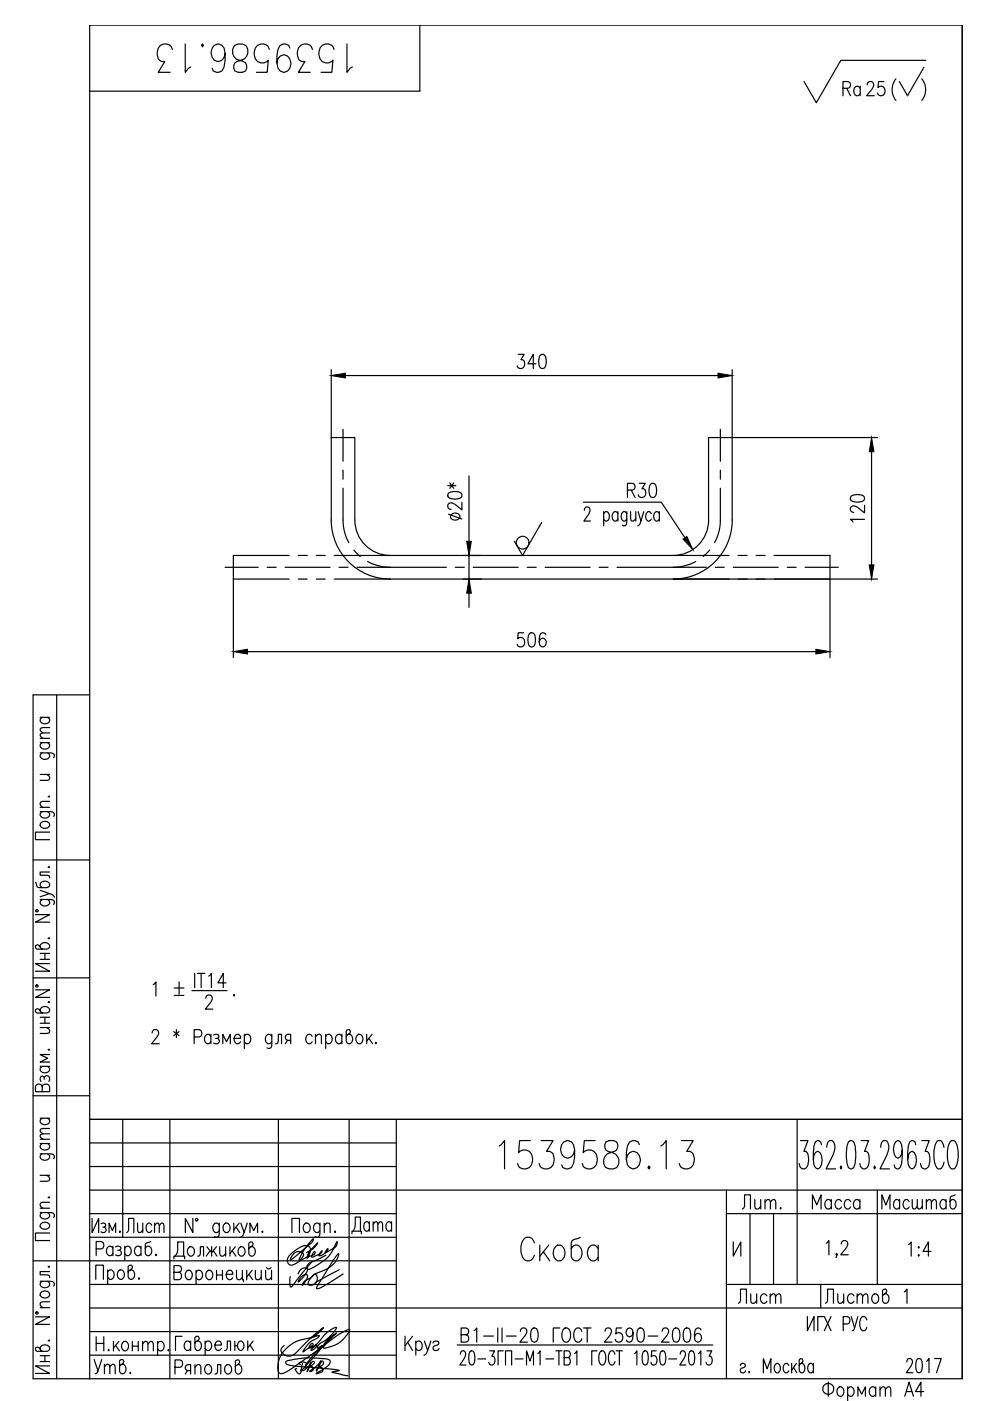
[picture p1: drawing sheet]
<svg xmlns="http://www.w3.org/2000/svg" width="210mm" height="297mm" viewBox="0 0 210 297" stroke-linecap="round" stroke-linejoin="round" font-family="sans-serif">
<defs><g id="words">
<g font-size="10.1">
<text x="32.1" y="16.6">1539586.13</text>
<text x="104.8" y="249.1">1539586.13</text>
</g>
<text font-size="8.8" x="109.4" y="268.5">Скоба</text>
<text font-size="8.4" x="188" y="22.6">( )</text>
<text font-size="7.1" x="73.4" y="262.8">Дата</text>
<g font-size="6.6">
<text x="108.3" y="79.4">340</text>
<text x="155.2" y="277.6">Лист</text>
<text x="173.9" y="277.6">Листов</text>
</g>
<g font-size="6.2">
<text x="177.4" y="21.5">Ra</text>
<text x="182.4" y="21.5">25</text>
<text x="98.8" y="111.5" transform="rotate(-90 98.8 111.5)">20*</text>
<text x="184.1" y="111.8" transform="rotate(-90 184.1 111.8)">120</text>
<text x="108.3" y="138.3">506</text>
<text x="31.4" y="212.4">1 %%P .</text>
<text x="156.3" y="257.5">Лит.</text>
<text x="171.1" y="257.5">Масса</text>
<text x="185.9" y="257.5">Масштаб</text>
<text x="25.8" y="262.5">Лист</text>
<text x="191.6" y="267.4">1:4</text>
<text x="18.7" y="292.5">Утв.</text>
<text x="36" y="292.5">Ряполов</text>
<text x="190.9" y="292.1">2017</text>
</g>
</g></defs>
<g fill="none" stroke="#000" stroke-width=".25">
<path d="M89 5.3v14h-70M196.3 12.8h-18l-5.2 9-2.6-4.5M70.2 78.4v31.9a12.5 12.5 0 0 0 12.5 12.5M73.2 79.6h79M155.2 78.4v14.4h-5v17.5a7.5 7.5 0 0 1-7.5 7.5M70.2 92.8h5v17.5a7.5 7.5 0 0 0 7.5 7.5M72.7 91v6.8M72.7 99.7v1.9M152.7 91v6.8M152.7 99.7v1.9M184.8 95.8v24M186 92.8h-30.8v17.5a12.5 12.5 0 0 1-12.5 12.5"/>
<path d="M61.3 117.8h-11.8v5h11.8M63.2 117.8h2M67.1 117.8h1.9M70.9 117.8h83.7M72.7 103.5v6.8a10 10 0 0 0 1.3 4.8M75 116.6l1.4 1.4M77.9 119a10 10 0 0 0 4.8 1.3M99.4 100.9v13.9M99.4 117.8v5M114.8 110.8l-4 7-1.7-3M123.7 106.5h16.5l5 7.5M123.9 108.2l.1-.4a.66 .66 0 0 1 1-.1 .66 .66 0 0 1 0 .9l-1.2 1.9h1.4"/>
<path d="M128 108.9l.4-.4a1.05 1.05 0 0 1 .9 .7 1.05 1.05 0 0 1-.4 1.1l-.5 .2-.4-.4M128 108.5v3M131 108.9l-.4-.4a1.03 1.03 0 0 0-.6 1.7l.3 .3h.3l.4-.4M131 108.5v2M132.9 108.9l-.4-.4a1.05 1.05 0 0 0-.9 .7 1.05 1.05 0 0 0 .4 1.1l.5 .2 .4-.4M132.9 108.5l-.1 2.7-.3 .3-.5-.2M133 103.9h1.1a.73 .73 0 0 0 .6-.7 .73 .73 0 0 0-.6-.7h-1.1v3M133.7 108.5l.1 1.8 .5 .2 .5-.6M133.8 103.9l.8 1.6M134.8 108.5v2M135.3 108.5l.6 2 .6-2M135.6 102.5h1.2l-.7 1.1a.9 .9 0 0 1 .8 1.3 .9 .9 0 0 1-1.5 .3l-.1-.3"/>
<path d="M135.9 110.5l-.2 .5-.5 .5M138 102.6l.5-.1a1.46 1.46 0 0 1 .7 1.7l-.3 1.1-.6 .2a1.46 1.46 0 0 1-.7-1.7zM138.1 108.9l-.4-.4a1.05 1.05 0 0 0-.9 .7 1.05 1.05 0 0 0 .4 1.1l.5 .2 .4-.4M139.8 108.9l-.4-.4a1.02 1.02 0 0 0-.6 1.7l.3 .3h.3l.4-.4M139.8 108.5v2M147.5 119a10.1 10.1 0 0 1-4.8 1.3M150.4 116.6l-1.3 1.4M152.7 103.5v6.8a9.8 9.8 0 0 1-1.2 4.8M156.5 117.8h1.9M160.3 117.8h1.9M164.1 117.8h11.9v5h-11.9M47.7 120.3h7"/>
<path d="M49.5 122.8v16.6M52.5 138.2h120.5M56.7 120.3h1.9M60.5 120.3h9.5M63.2 122.8h2M67.1 122.8h1.9M70.9 122.8h115.1M71.9 120.3h1.9M75.7 120.3h18.9M96.5 120.3h1.9M99.4 125.8v3M100.4 120.3h9.5"/>
<path d="M111.8 120.3h1.9M115.6 120.3h9.5M127 120.3h1.9M130.8 120.3h19M151.7 120.3h1.9M155.5 120.3h9.5M166.9 120.3h1.9M170.7 120.3h7M176 122.8v16.6M8.5 159.6l2.7 .1 .3 .4-.1 .6M8.5 157.5h2M8.5 156.5h2"/>
<path d="M8.5 152.1h2M9 159.6l-.5 .5a1 1 0 0 0 1 .9 1 1 0 0 0 1-.9l-.4-.5M9 157.5l-.5 .4a1 1 0 0 0 1 .9 1 1 0 0 0 1-.9l-.4-.4M9 152.1a.66 .66 0 0 0-.5 .6 .66 .66 0 0 0 .5 .6 .91 .91 0 0 0 1.1 .1 .91 .91 0 0 0 .3-1.1l-.3-.2M10.5 155.4l-1.8 .1-.2 .5 .6 .5M10.5 154.3l-1.8 .1-.2 .4 .6 .6M12 147.3v145M19 147.3h-12v145h197v-287h-185v287M8.5 172.1l2.7 .1 .3 .3-.1 .6M8.5 171.2h2M8.5 164.2h2M8.7 174.5a1.06 1.06 0 0 1 1.1-.3 1.06 1.06 0 0 1 .7 .9 1.06 1.06 0 0 1-1.1 .5 1.06 1.06 0 0 1-.9-.9z"/>
<path d="M9 172.1l-.5 .4a1 1 0 0 0 1 1 1 1 0 0 0 1-1l-.4-.4M9.9 164.2l.6 .6-.1 .5-1.9 .2M10.2 168.9l.2-.1 .1 .1-.1 .1zM10.5 176.4h-3v1.6h3M10.5 169.9l-1.8 .1-.2 .6 .6 .6M7 182.3h12M7.5 193.9h3l-3 1.6h3M7.5 187.1l.4 1 2 .1a.65 .65 0 0 0 .6-.6 .65 .65 0 0 0-.4-.7 1.01 1.01 0 0 0-1.6 .8l.5 .5M7.6 192.9h.4v.4h-.4zM8.5 190.7l2.7 .1a.58 .58 0 0 1 .2 .9M8.5 188.8l2 .7-2 .6M9 190.7l-.2 .1a.58 .58 0 0 0-.1 .9 1.06 1.06 0 0 0 1.1 .4 1.06 1.06 0 0 0 .7-.9l-.4-.5"/>
<path d="M10.2 198.9l.2-.1 .1 .1-.1 .2zM10.2 183.9l.2-.2 .1 .2zM10.5 189.5l.6 .2 .4 .6M10.5 184.9h-2v.7l1.9 .1 .1 .4M7 207.3h12M7.5 209.9h3l-3 1.6h3M7.6 208.9h.4v.3h-.4zM8.5 200.8a1 1 0 0 1 1-1 1 1 0 0 1 1 1l-.6 .4h-2.1l-.3-.3v-.4l.4-.2 .3 .1 .8 .8M8.5 214.3a1 1 0 0 1 1-.9 1 1 0 0 1 1 .9l-.6 .5h-2.1l-.3-.4v-.3l.4-.2 .3 .1 .8 .8M8.5 202.1h2M8.5 203.4h2M8.5 217.9h2"/>
<path d="M8.5 215.7h2M8.5 216.9h2M9.5 215.7v1.2M9.5 202.1v1.3M9.9 217.9l.6 .5-.1 .6-1.9 .1M10.2 212.5l.2-.1 .1 .1-.1 .1zM10.5 204.3h-3l3 1.6h-3M32.3 219l.2-.6 .7-.1a.93 .93 0 0 1 .1 1.6l-1.2 1.4h1.7M36.8 218.7l1.2 .9M37.4 218.3v1.7M38 218.7l-1.2 .9M41.2 219.9h1a.81 .81 0 0 0 .6-.8 .81 .81 0 0 0-.6-.8h-1v3"/>
<path d="M44.7 219.7a.66 .66 0 0 0-.6-.4 .66 .66 0 0 0-.6 .4 .9 .9 0 0 0-.1 1.1 .9 .9 0 0 0 1.1 .3l.2-.2M44.7 219.3v2M45.3 219.4a.71 .71 0 0 1 1.1 .3l-.3 .5h-.4M51.8 219.7a.66 .66 0 0 1 .6-.4 .66 .66 0 0 1 .7 .4 1 1 0 0 1-.8 1.6l-.5-.4M51.8 219.3v3M57.6 219.7l-.1-.1a.58 .58 0 0 0-.9-.2 1.06 1.06 0 0 0-.3 1.2 1.06 1.06 0 0 0 .9 .7l.4-.4M57.6 219.3l-.1 2.7a.59 .59 0 0 1-.9 .2M66.2 219.7a.66 .66 0 0 0-.6-.4 .66 .66 0 0 0-.7 .4 1 1 0 0 0 .8 1.6l.5-.4M66.9 219.9l.6-.6 .5 .1 .1 1.9M66.9 219.3v2M69.1 219.7l.4-.4a1 1 0 0 1 .9 1 1 1 0 0 1-.9 1l-.4-.4M69.1 219.3v3"/>
<path d="M72.5 219.7a.66 .66 0 0 0-.6-.4 .66 .66 0 0 0-.7 .4 .9 .9 0 0 0 0 1.1 .9 .9 0 0 0 1.1 .3l.2-.2M72.5 219.3v2M73.9 219.3a1 1 0 0 1 .9 1 1 1 0 0 1-.9 1l-.5-.6v-2.1l.3-.3h.4l.2 .4-.1 .3-.8 .7M75.8 219.4a.8 .8 0 0 1 .9 .1 .8 .8 0 0 1 .2 .9 .82 .82 0 0 1-.9 .9 1.18 1.18 0 0 1-.2-1.9zM77.7 219.3v2M78.9 219.3l-1.2 1.4M7 232.3h12M8.5 237.1h2M8.5 226.1h2M9 237.1a.66 .66 0 0 0-.5 .6 .66 .66 0 0 0 .5 .6 .91 .91 0 0 0 1.1 .1 .91 .91 0 0 0 .3-1.1l-.3-.2M9 230.4a.73 .73 0 0 0-.8-.6 .73 .73 0 0 0-.7 .6v1.1h3v-1.1a.81 .81 0 0 0-.8-.6 .81 .81 0 0 0-.7 .6v1.1M9 226.1l-.5 .4a1 1 0 0 0 1 1 1 1 0 0 0 1-1l-.4-.4"/>
<path d="M9.4 228.5a.59 .59 0 0 1 .5-.5 .59 .59 0 0 1 .6 .5l-.1 .8M9.4 228.8v-.3l-.4-.4a.72 .72 0 0 0-.3 1.2M10.2 222.5h.3l-.1 .2zM10.5 239.3l-1.8 .1-.2 .4 .6 .6M10.5 223.6h-2l1.6 .8-1.6 .8h2M19 237.3h185M26 237.3v25M36 237.3v55M46.1 220.2a.59 .59 0 0 1 .4 .5 .59 .59 0 0 1-.4 .6l-.8-.2M47.2 221.3v-2l.8 1.6 .8-1.6v2M49.6 220.2h1.4a.67 .67 0 0 0-.4-.9 .67 .67 0 0 0-.9 .4 1 1 0 0 0 .8 1.6l.5-.4M58.4 221.3l.5-.2 .1-1.8h.7v2"/>
<path d="M59 237.3v55M60.9 220.6l-.4 .7M61.6 220.6l-.9-.2a.66 .66 0 0 1 .2-1.1h.7v2M74 237.3v55M78.2 220.2l.8 1.1M79.7 221l.1 .1-.1 .2zM84 237.3v55M169 237.3v35M8.5 257.1l2.7 .1a.58 .58 0 0 1 .2 .9M8.5 244.6l2.7 .1a.58 .58 0 0 1 .2 1M8.5 256.2h2M8.5 249.2h2"/>
<path d="M8.5 242.5h2M8.5 241.5h2M8.7 259.5a1.06 1.06 0 0 1 1.1-.3 1.06 1.06 0 0 1 .7 .9 1.06 1.06 0 0 1-1.1 .5 1.06 1.06 0 0 1-.9-.9zM9 257.1l-.2 .1a.58 .58 0 0 0-.1 .9 1.06 1.06 0 0 0 1.1 .3 1.06 1.06 0 0 0 .7-.9l-.4-.4M9 244.6l-.2 .1a.58 .58 0 0 0-.1 1 1.06 1.06 0 0 0 1.1 .3 1.06 1.06 0 0 0 .7-.9l-.4-.5M9 242.5l-.3 .2a.8 .8 0 0 0 .1 .9 .8 .8 0 0 0 .9 .2l.7-.3a.65 .65 0 0 0-.3-1M9.9 249.2l.6 .6-.1 .5-1.9 .2M10.2 253.9l.2-.1 .1 .1-.1 .1zM10.5 254.9l-1.8 .1-.2 .6 .6 .6M10.5 240.4l-1.8 .1-.2 .5 .6 .5M19 252.3h185M19 257.3h65"/>
<path d="M19 242.3h65M19 247.3h65M19.5 258.3v3l1.4-3v3M21.4 259.5a.6 .6 0 0 1 1 .3l-.1 .2-.5 .2M40.9 258.3v3l-1.6-3v3M41.5 258.4h.4v.4h-.4zM46.5 259.8l-.5-.5a1 1 0 0 0-.9 1 1 1 0 0 0 .9 1l.5-.4M46.5 259.3l-.1 2.7-.4 .3-.5-.1M47.6 259.5l.3-.2a1 1 0 0 1 .9 1 1 1 0 0 1-.9 1 1.17 1.17 0 0 1-.3-1.8zM49.6 259.3v2M50.7 259.3l-1.1 1.4M51.1 259.3l.7 2 .6-2"/>
<path d="M64.6 259.5a.8 .8 0 0 1 1 .1 .8 .8 0 0 1 .2 .9 .8 .8 0 0 1-.9 .8 1.18 1.18 0 0 1-.3-1.8zM67.8 259.8l-.1-.2a.58 .58 0 0 0-.9-.1 1.06 1.06 0 0 0-.3 1.1 1.06 1.06 0 0 0 .9 .7l.4-.4M67.8 259.3l-.1 2.7a.58 .58 0 0 1-.9 .2M68.7 259.9l.6-.6 .6 .2 .1 1.8M68.7 259.3v2M154 257.3h50M154 252.3v40M159 257.3v15M164 257.3v15M169.7 241.8h1.6l-.9 2.3h.5a3.1 3.1 0 0 1 .1 3.4l-.4 .3h-.4l-.5-.3-.3-.8M174.2 242.7l-.2-.6-.4-.3-.7 .3a10.4 10.4 0 0 0-.3 4.9l.3 .5 .5 .3a2.29 2.29 0 0 0 .8-2.8l-.3-.6-.6-.3-.4 .3-.3 .6-.2 .8M175.3 243.3a1.63 1.63 0 0 1 .6-1.5h.5a1.95 1.95 0 0 1 .5 2.3l-1.7 3.7h2"/>
<path d="M178.3 247.3l.1 .2-.1 .3-.1-.3zM179.9 242.1l.4-.3 .7 .3a8.7 8.7 0 0 1 0 5.4l-.4 .3h-.3l-.4-.3a8.5 8.5 0 0 1 0-5.4zM182.6 241.8h1.6l-.9 2.3h.4a3.1 3.1 0 0 1 .2 3.4l-.5 .3h-.4l-.4-.3-.3-.8M185.4 247.3l.2 .2-.2 .3-.1-.3zM186 252.3v20M186.7 243.3a1.63 1.63 0 0 1 .6-1.5h.6a1.95 1.95 0 0 1 .4 2.3l-1.7 3.7h2M191.3 243.8l-.1 .9-.3 .6-.6 .2a2.31 2.31 0 0 1-.7-2.8l.3-.6 .4-.3 .6 .3a7.6 7.6 0 0 1 0 5.4l-.5 .3h-.2l-.5-.3-.1-.5M194.2 242.7l-.2-.6-.4-.3h-.3l-.4 .3a10.4 10.4 0 0 0-.3 4.9l.3 .5 .5 .3a2.31 2.31 0 0 0 .8-2.8l-.3-.6-.6-.3-.4 .3-.3 .6-.2 .8M195.4 241.8h1.6l-.8 2.3h.4a3.1 3.1 0 0 1 .1 3.4l-.4 .3h-.4l-.5-.3-.2-.8M200.2 243.3l-.2-.6a1.01 1.01 0 0 0-1.1-.9 5.4 5.4 0 0 0 0 6 1.23 1.23 0 0 0 1.3-1.4M201.7 241.8a1.23 1.23 0 0 1 1.3 1.5 5.2 5.2 0 0 1-.7 4.5 1.24 1.24 0 0 1-1.3-1.4 5.1 5.1 0 0 1 .7-4.6zM7 267.3h77"/>
<path d="M7.5 279.2h3l-3 1.6h3M7.6 278.2h.4v.3h-.4zM8.5 271.6l2.7 .2a.58 .58 0 0 1 .2 .9M8.5 277.2h2M8.7 274.1a1.06 1.06 0 0 1 1.1-.4 1.06 1.06 0 0 1 .7 .9 1.06 1.06 0 0 1-1.1 .6 1.06 1.06 0 0 1-.9-.9zM9 271.6l-.2 .2a.58 .58 0 0 0-.1 .9 1.06 1.06 0 0 0 1.1 .3 1.06 1.06 0 0 0 .7-.9l-.4-.5M10.2 268.6l.2-.1 .1 .1-.1 .1zM10.5 261.4h-3v1.6h3M10.5 276l-1.8 .1-.2 .6 .6 .5M10.5 269.6h-2v.7l1.9 .1 .1 .5M19 277.3h185M19 262.3h65"/>
<path d="M19 272.3h65M20.3 271.2v-3h1.6v3M20.4 264.8h1a.81 .81 0 0 0 .6-.8 .81 .81 0 0 0-.6-.8h-1v3M22.1 260.2a.61 .61 0 0 1 .4 .5 .61 .61 0 0 1-.4 .6l-.7-.1M22.8 269.7a.67 .67 0 0 1 .7-.5 .67 .67 0 0 1 .6 .5 1.01 1.01 0 0 1-.8 1.5l-.5-.4M22.8 269.2v3M23.1 261.3v-2l.7 1.6 .7-1.6v2M23.9 264.7l-.4-.5a1 1 0 0 0-.9 1 1 1 0 0 0 .9 1l.4-.4M23.9 264.2v2M24.5 264.4a.71 .71 0 0 1 1.2 .3l-.4 .4h-.3M25.2 269.4a.64 .64 0 0 1 1.1 .3 1.01 1.01 0 0 1-.8 1.5 1.18 1.18 0 0 1-.3-1.8zM25.3 265.1a.59 .59 0 0 1 .5 .5 .59 .59 0 0 1-.5 .6l-.8-.1"/>
<path d="M26.5 264.7a.66 .66 0 0 1 .6-.5 .66 .66 0 0 1 .6 .5 1 1 0 0 1-.8 1.5l-.4-.4M26.5 264.2v3M27.6 269.2a1 1 0 0 1 1 1 1 1 0 0 1-1 1l-.4-.5v-2.2l.3-.3h.4l.2 .5-.1 .3-.8 .7M29.5 271l.1 .1-.1 .1-.2-.1zM29.9 264.7l-.2-.3a.8 .8 0 0 0-1 .1 .8 .8 0 0 0-.2 .9l.4 .7a.65 .65 0 0 0 1-.3M29.9 264.2v2M31.9 263.2l-1 .4-.1 2a.65 .65 0 0 0 .6 .6 .65 .65 0 0 0 .7-.4 1.01 1.01 0 0 0-.8-1.6l-.5 .5M33.1 265.9l.1 .2-.1 .1-.1-.1zM36.9 266.9v-.6h2.3v.6M36.9 269.8h1a.81 .81 0 0 1 .6 .7 .81 .81 0 0 1-.6 .8h-1v-3h1a.73 .73 0 0 1 .6 .7 .73 .73 0 0 1-.6 .8M37.1 266.3a3.1 3.1 0 0 0 .6-3h1.2v3M39.6 269.5a.8 .8 0 0 1 1 .1 .8 .8 0 0 1 .2 .9 .8 .8 0 0 1-.9 .8 1.18 1.18 0 0 1-.3-1.8z"/>
<path d="M40.1 264.5a.64 .64 0 0 1 1 .2 1.01 1.01 0 0 1-.8 1.6 1.18 1.18 0 0 1-.2-1.8zM41.6 269.8a.66 .66 0 0 1 .6-.5 .66 .66 0 0 1 .6 .5 .99 .99 0 0 1-.8 1.5l-.4-.4M41.6 269.3v3M41.9 266.3l.5-.1 .1-1.9h.7v2M43.8 264.3l1.1 1.3 1-1.3M44 269.5l.2-.2a1 1 0 0 1 .9 1 1 1 0 0 1-.9 1 1.17 1.17 0 0 1-.2-1.8zM44.5 265.2l-.8 1.1M44.9 264.3v2M45.2 265.2l.8 1.1M45.9 270.3h1.3M45.9 269.3v2M46.6 264.3l.1 1.9 .6 .1 .5-.5"/>
<path d="M47.2 269.3v2M47.8 264.3v2M48 270.2h1.3a.67 .67 0 0 0-.4-.8 .67 .67 0 0 0-.8 .4 .99 .99 0 0 0 .8 1.5l.4-.4M48.8 264.3v2M49.2 265.2l.8 1.1M49.9 264.3l-1.1 1.5M50 260.2l.8 1.1M50.1 269.3l.1 1.9 .6 .1 .6-.6M50.8 264.5a.64 .64 0 0 1 1 .2 1.01 1.01 0 0 1-.8 1.6 1.18 1.18 0 0 1-.2-1.8zM51.4 269.3v2h.2v.5M51.8 261.3l-.3 .6-.6 .4M52.3 269.3v2"/>
<path d="M52.8 270.2l.8 1.1M53 261.3v-2l.8 1.6 .8-1.6v2M53.2 264.3a1 1 0 0 1 .9 1 1 1 0 0 1-.9 1l-.4-.5v-2.2l.3-.3h.3l.3 .5-.1 .2-.8 .7M53.5 269.3l-1.2 1.4M54.1 269.3l.2 1.9 .5 .1 .6-.6M55.4 269.3v2M55.6 261l.2 .2-.2 .1-.1-.1zM56.3 269.3l.1 1.9 .6 .1 .6-.6M56.5 268.7a.5 .5 0 0 0 .5 .3 .5 .5 0 0 0 .5-.3M57.6 269.3v2M61.9 261.3v-3h1.6v3M62.4 265.7a1.22 1.22 0 0 1 2 .4l-.6 .9-.3 .2a10.2 10.2 0 0 1 2.6-4.3l.4-.3-.5 .9-3.7 3.2-.7 .4 .1-.5z"/>
<path d="M63.2 270.1a1.5 1.5 0 0 1 2-1.2 4.2 4.2 0 0 1-2 2.9 1.83 1.83 0 0 1 1.9-1.5 2.85 2.85 0 0 1-1 2.2l.5-.9 1.2-.6 .5-.6a.46 .46 0 0 1 .6-.2 .46 .46 0 0 1 .3 .5 1.34 1.34 0 0 1-.4 1.4 1.34 1.34 0 0 1-1.5 .2 3.1 3.1 0 0 1 2.1-2.5 5.7 5.7 0 0 0 4.4-3.7v-.3l-.6 .6-1.4 2.2-2.5 4.1-.2 .4 .1 .1a11.1 11.1 0 0 0 4.1-2.2l1.5-.9M64.9 265.6a4.6 4.6 0 0 0 2.5-2.1l-.2 .2a5 5 0 0 0-2.1 3v.1a2.42 2.42 0 0 0 .5-2.4 1.76 1.76 0 0 0-2.3 .2l-.6 .5a2.96 2.96 0 0 0-1.8 2.2 .93 .93 0 0 0 .6 .9 .93 .93 0 0 0 1-.2l2-1.2 2-.8 .3-.3-.1-.3-.6 .7v.4l1.2-.4a.99 .99 0 0 0 1-.9l-.3 .2a.57 .57 0 0 0-.3 .9 2.24 2.24 0 0 0 1.8-1.6l-.5 .9 1.5-.8a1.37 1.37 0 0 0 1-1.6l-.1 .1a9 9 0 0 1-6.2 5.8l-.2-.2a1.73 1.73 0 0 1 1.7-1.6l2.4-1.2M66.2 267.4l-3.7 4.5a1.39 1.39 0 0 1-.8 1l-.2-.4v-1.8M71.9 269.2l-5 2.7M154 272.3h50M155.5 263.3v3l1.6-3v3M171.2 279.1v3l1.4-3v3M174.6 279.1h-1.2v3M174.8 279.1l1.4 3M175.2 263.6l.5-.6v3M176.2 279.1l-1.4 3M177.5 265.9l-.2 .1-.1-.1 .1-.1a.63 .63 0 0 1-.1 .8"/>
<path d="M178.4 263.8l.2-.6 .7-.2a.93 .93 0 0 1 .1 1.6l-1.1 1.4h1.6M180.5 279.1l.7 2.5M181.9 279.1l-.8 2.8-.4 .2M183.8 279.9a.7 .7 0 0 0-.7-.8 .7 .7 0 0 0-.7 .8 2.04 2.04 0 0 0 .5 2.2 .76 .76 0 0 0 .9-.7M191.7 273.9l.6-.6v3M8.5 286.1a1 1 0 0 1 1-1 1 1 0 0 1 1 1l-.6 .4h-2.1l-.3-.3v-.4l.4-.2 .3 .1 .8 .8M8.5 287.4h2M8.5 288.7h2M9.5 287.4v1.3M10.2 284.2l.2-.1 .1 .1-.1 .1zM10.5 289.6h-3l3 1.6h-3M19 282.3h65"/>
<path d="M19 287.3h65M20.4 283.4v3M20.4 284.8h1.6M22 283.4v3M24.1 284.4v2M24.5 285.3l.8 1.1M25.2 284.4l-1.1 1.4M26.1 284.6a.8 .8 0 0 1 .9 0 .8 .8 0 0 1 .3 .9 .8 .8 0 0 1-1 .9 1.18 1.18 0 0 1-.2-1.8zM28.1 284.4v2M29.3 284.4v2M30.2 285l.6-.6 .5 .2 .1 1.8M30.2 284.4v2"/>
<path d="M31.4 285l.5-.6 .5 .2 .1 1.8M33.4 284.8l.3-.2a.8 .8 0 0 1 .9 0 .8 .8 0 0 1 .2 .9 .8 .8 0 0 1-.9 .9l-.5-.4M33.4 284.4v3M38.6 283.3h-1.4v3M40.4 284.8a.67 .67 0 0 0-.6-.5 .67 .67 0 0 0-.6 .5 1.01 1.01 0 0 0 .8 1.5l.4-.4M40.4 284.3v2M41.8 284.3a1 1 0 0 1 .9 1 1 1 0 0 1-.9 1l-.5-.5v-2.2l.4-.3h.3l.2 .5-.1 .2-.8 .8M43.5 284.8a.67 .67 0 0 1 .6-.5 .67 .67 0 0 1 .7 .5 1.01 1.01 0 0 1-.8 1.5l-.5-.4M43.5 284.3v3M45.6 285.2h1.3a.66 .66 0 0 0-.4-.8 .66 .66 0 0 0-.8 .4 1.01 1.01 0 0 0 .8 1.5l.4-.4M47.6 286.3l.5-.1 .1-1.9h.7v2M49.8 285.3h.6a.88 .88 0 0 1 .8-1 1.07 1.07 0 0 1 .5 1.1 1.07 1.07 0 0 1-.8 .9 1.01 1.01 0 0 1-.5-1"/>
<path d="M49.8 284.3v2M52.5 284.3v2M53 285.2l.8 1.1M53.7 284.3l-1.2 1.5M63.8 289.3l-.4-.2a.97 .97 0 0 1 1.6 .2l-.4 .7-.8 .5v.1a2.74 2.74 0 0 0 2.1-1.6v-.2l-.8 2 .3-.7a2.16 2.16 0 0 1 1-1.5l.2 .1a.71 .71 0 0 1-.7 .9h-.1a.61 .61 0 0 1 .7 .7 .61 .61 0 0 1-.8 .5v-.1a6.9 6.9 0 0 0 2.4-2.2l-1.1 2.2 1.2-2a.34 .34 0 0 1 .4 .1 .34 .34 0 0 1-.1 .5l-.5 .3-.5 .1 .8 .4a.53 .53 0 0 1 .1 .7 .53 .53 0 0 1-.6 .2l-.8 .3 2.5-1.7a.77 .77 0 0 0 .5-1 .77 .77 0 0 0-.9-.5 19.2 19.2 0 0 0-8.5 .6 .5 .5 0 0 0 .6 .7l1.3 .3 9.3 .8 .1 .1-1.5 .3 3.4 .8M64.1 289.1l-.3 1.5a.46 .46 0 0 1 0 .5 .46 .46 0 0 1-.5 .1l-.7-.8 .3-.2M65.8 283.7l1.9-.5-.3 .4a5.6 5.6 0 0 0-3.2 3l1.9-1.2a.27 .27 0 0 0 .3-.3 .27 .27 0 0 0-.3-.2l-.6 .8a.36 .36 0 0 0 .7-.1l.9-.5a1.36 1.36 0 0 1-1.2 1.2l1.6-1.7a7.6 7.6 0 0 1 3.7-3.2l.1 .1a9 9 0 0 1-3.7 3.5l-.3 .8 1-.5-2.6 2.9-.9 1.3 1.7-1.7 1.6-2a8.4 8.4 0 0 1 3.2-3.1l-.1 .1a9 9 0 0 0-2.6 2.9v.1a6.1 6.1 0 0 0 5.5-3.9 10.7 10.7 0 0 0-4.2 2.4l-7.5 5.5-2.1 1.3a.9 .9 0 0 1-1.1 0 .9 .9 0 0 1-.3-1 6.8 6.8 0 0 1 6.5-6.4 6.1 6.1 0 0 0 3.2-2.2l-.2 .1a41.9 41.9 0 0 0-5.6 5.2 1.8 1.8 0 0 1-1.8 .7 1.8 1.8 0 0 1-1.4-1.4l.7-.8M85.9 283.3v3M86.4 284.6l1.1 1.7M87.5 283.3l-1.6 2M88.2 284.8a.66 .66 0 0 1 .6-.5 .66 .66 0 0 1 .6 .5 1.01 1.01 0 0 1-.8 1.5l-.4-.4M88.2 284.3v3"/>
<path d="M90 284.3l.7 2 .7-2M90.7 286.3l-.3 .6-.5 .4M91.8 284.8a.67 .67 0 0 1 .6-.5 .67 .67 0 0 1 .7 .5l-.4 .4-.5 .1a.55 .55 0 0 0-.3 .9 .71 .71 0 0 0 1.2-.3M96.9 285.2h54.2M97.6 287.1l.1-.4a.63 .63 0 0 1 .9-.1 .63 .63 0 0 1 0 .9l-1.1 1.9h1.3M97.8 283h1a.82 .82 0 0 1 .6 .8 .82 .82 0 0 1-.6 .8h-1v-3h1a.73 .73 0 0 1 .6 .7 .73 .73 0 0 1-.6 .7M99.7 286.6l.4-.2a1.6 1.6 0 0 1 .6 1.7l-.3 1.2-.5 .1a1.62 1.62 0 0 1-.5-1.7zM100.5 282.1l.6-.5v3M101.3 288.1h1.7M102.6 283.3h2M103.8 286.4h1l-.5 1.1h.3a1.17 1.17 0 0 1-.2 1.9 .61 .61 0 0 1-.8-.6M105.5 281.6v3"/>
<path d="M106.4 281.6v3M106.7 286.4h-1.1v3M107.2 289.4v-3h1.3v3M107.4 283.3h2M109.2 288.1h1.7M110.3 282.3l.3-.6 .7-.1a.94 .94 0 0 1 .1 1.5l-1.2 1.5h1.6M111.6 289.4v-3l.8 2.2 .7-2.2v3M112.9 281.7l.5-.1a1.46 1.46 0 0 1 .7 1.7l-.3 1.1-.6 .2a1.46 1.46 0 0 1-.7-1.8zM114 287l.5-.6v3M115.7 288.1h1.7M117.9 286.4h1.3M118.5 286.4v3"/>
<path d="M118.7 281.6h-1.4v3M119.6 281.7l.2-.1a1.33 1.33 0 0 1 1.2 1.8 .9 .9 0 0 1-.5 1 .9 .9 0 0 1-1.1-.3 2.21 2.21 0 0 1 .2-2.4zM119.6 287.8h.8a.88 .88 0 0 1 .5 .8 .88 .88 0 0 1-.5 .8h-.8v-3h.8a.77 .77 0 0 1 .5 .7 .77 .77 0 0 1-.5 .7M121.8 287l.5-.6v3M123.4 282.3a.8 .8 0 0 0-.8-.8 .8 .8 0 0 0-.8 .8 1.89 1.89 0 0 0 .5 2.3 .85 .85 0 0 0 1.1-.8M123.7 281.6h1.6M124.5 281.6v3M126.6 286.4h-1.1v3M127.3 286.6l.2-.2a.73 .73 0 0 1 .8 .7 2.15 2.15 0 0 1-.4 2.3 .9 .9 0 0 1-.9-1.1 2.31 2.31 0 0 1 .3-1.7zM128.3 282.3l.2-.6 .7-.1a.94 .94 0 0 1 .1 1.5l-1.1 1.5h1.6M130.4 287.1a.66 .66 0 0 0-.7-.7 .66 .66 0 0 0-.6 .7l-.1 .4a2.02 2.02 0 0 0 .6 1.9 .73 .73 0 0 0 .8-.7M130.7 286.4h1.3"/>
<path d="M131.3 286.4v3M131.8 281.6h-1.1l-.1 1.2a.87 .87 0 0 1 1.1-.1 .87 .87 0 0 1 .3 1 .82 .82 0 0 1-.6 .9 .82 .82 0 0 1-.9-.6M134.2 282.6a.81 .81 0 0 1-.8 .8 .96 .96 0 0 1-.7-1 .96 .96 0 0 1 .8-.8l.4 .1a2.56 2.56 0 0 1 0 2.7l-.6 .2-.3-.2-.1-.3M134.6 287l.4-.6v3M135.4 281.7l.5-.1a1.46 1.46 0 0 1 .7 1.7l-.3 1.1-.6 .2a1.46 1.46 0 0 1-.7-1.8zM136.4 286.6l.5-.2a1.6 1.6 0 0 1 .5 1.7l-.2 1.2-.5 .1a1.6 1.6 0 0 1-.6-1.7zM137.4 283.3h2.1M139.1 286.4h-.9l-.1 1.3a.61 .61 0 0 1 .6-.3 .61 .61 0 0 1 .5 .4 1.01 1.01 0 0 1-.7 1.6l-.3-.1-.2-.5M140.1 286.6l.5-.2a1.6 1.6 0 0 1 .6 1.7l-.3 1.2-.5 .1a1.6 1.6 0 0 1-.5-1.7zM140.4 282.3l.2-.6 .7-.1a.94 .94 0 0 1 .1 1.5l-1.1 1.5h1.6M141.8 288.1h1.7M142.9 281.7l.6-.1a1.46 1.46 0 0 1 .7 1.7l-.4 1.1-.6 .2a1.46 1.46 0 0 1-.6-1.8z"/>
<path d="M144.2 287.1l.1-.4a.63 .63 0 0 1 .9-.1 .63 .63 0 0 1 0 .9l-1.1 1.9h1.3M145.2 281.7l.6-.1a1.46 1.46 0 0 1 .7 1.7l-.4 1.1-.6 .2a1.46 1.46 0 0 1-.7-1.8zM146.3 286.6l.4-.2a1.6 1.6 0 0 1 .6 1.7l-.3 1.2-.5 .1a1.6 1.6 0 0 1-.5-1.7zM148.1 287l.5-.6v3M148.6 282l-.1-.3-.3-.1-.6 .1a2.75 2.75 0 0 0 0 2.7 .65 .65 0 0 0 1-.3 .85 .85 0 0 0 0-1 .85 .85 0 0 0-1-.3l-.4 .8M149.9 286.4h1l-.6 1.1h.3a1.17 1.17 0 0 1-.2 1.9 .6 .6 0 0 1-.7-.6M157 289.5a.56 .56 0 0 1 .5-.5 .56 .56 0 0 1 .6 .5l-.3 .4-.6 .2a.6 .6 0 0 0-.2 .8 .61 .61 0 0 0 1.1-.3M158.9 290.8v.3zM161.9 291.1v-3l.8 2.1 .7-2.1v3M164.5 289.2l.2-.1a1.05 1.05 0 0 1 .8 .7 1.05 1.05 0 0 1-.3 1.1l-.5 .2a1.26 1.26 0 0 1-.2-1.9zM167.2 289.5l-.4-.4a1.05 1.05 0 0 0-.8 .7 1.05 1.05 0 0 0 .3 1.1l.5 .2 .4-.5M167.9 289.1v2"/>
<path d="M168.3 289.9l.7 1.2M168.8 289.1l-.9 1.4M169.9 289.1a1.05 1.05 0 0 1 .8 .7 1.05 1.05 0 0 1-.4 1.1l-.2 .2a.59 .59 0 0 1-.7-.6v-2.1l.3-.3 .4 .1a.74 .74 0 0 1-.4 1l-.3 .3M172.5 289.5l-.4-.4a1.03 1.03 0 0 0-.7 1.7l.3 .3h.4l.4-.5M172.5 289.1v2M175.6 293v3M177.8 294.2a.8 .8 0 0 1 .9 .1 .8 .8 0 0 1 .2 .9 .8 .8 0 0 1-.9 .8 1.18 1.18 0 0 1-.2-1.8zM178.8 280.7h.9a.84 .84 0 0 0 .5-.8 .84 .84 0 0 0-.5-.8h-.9v3M179.7 294.5a.66 .66 0 0 1 .7-.5 .66 .66 0 0 1 .6 .5 1 1 0 0 1-.8 1.5l-.5-.4M179.7 294v3M181.9 296v-2l.8 1.6 .8-1.6v2M185.7 294.5a.66 .66 0 0 0-.7-.5 .66 .66 0 0 0-.6 .5 .91 .91 0 0 0 0 1.1 .91 .91 0 0 0 1 .3l.3-.3"/>
<path d="M185.7 294v2M186.6 294.6l.6-.6 .4 .2 .1 1.8M186.6 294v2M187.7 294.6l.6-.6 .5 .2 .1 1.8M191.8 296l1-3 .9 3M192.2 295h1.1M195.8 295h-1.7l1.2-2v3"/>
<circle cx="110.8" cy="115.1" r="1.35"/>
<circle cx="175.6" cy="294.5" r="1.17"/>
</g>
<path d="M70.2 79.6l3-.5v1zM152.2 79.1l3 .5-3 .5zM184.8 92.8l.5 3h-1zM98.9 114.8h1l-.5 3zM144.8 114.3l.8-.6 1.3 2.8zM184.3 119.8h1l-.5 3zM49.5 138.2l3-.5v1zM99.4 122.8l.5 3h-1zM173 137.7l3 .5-3 .5z" fill="#000" stroke="#000" stroke-width=".21"/>
<use href="#words"/>
</svg>
